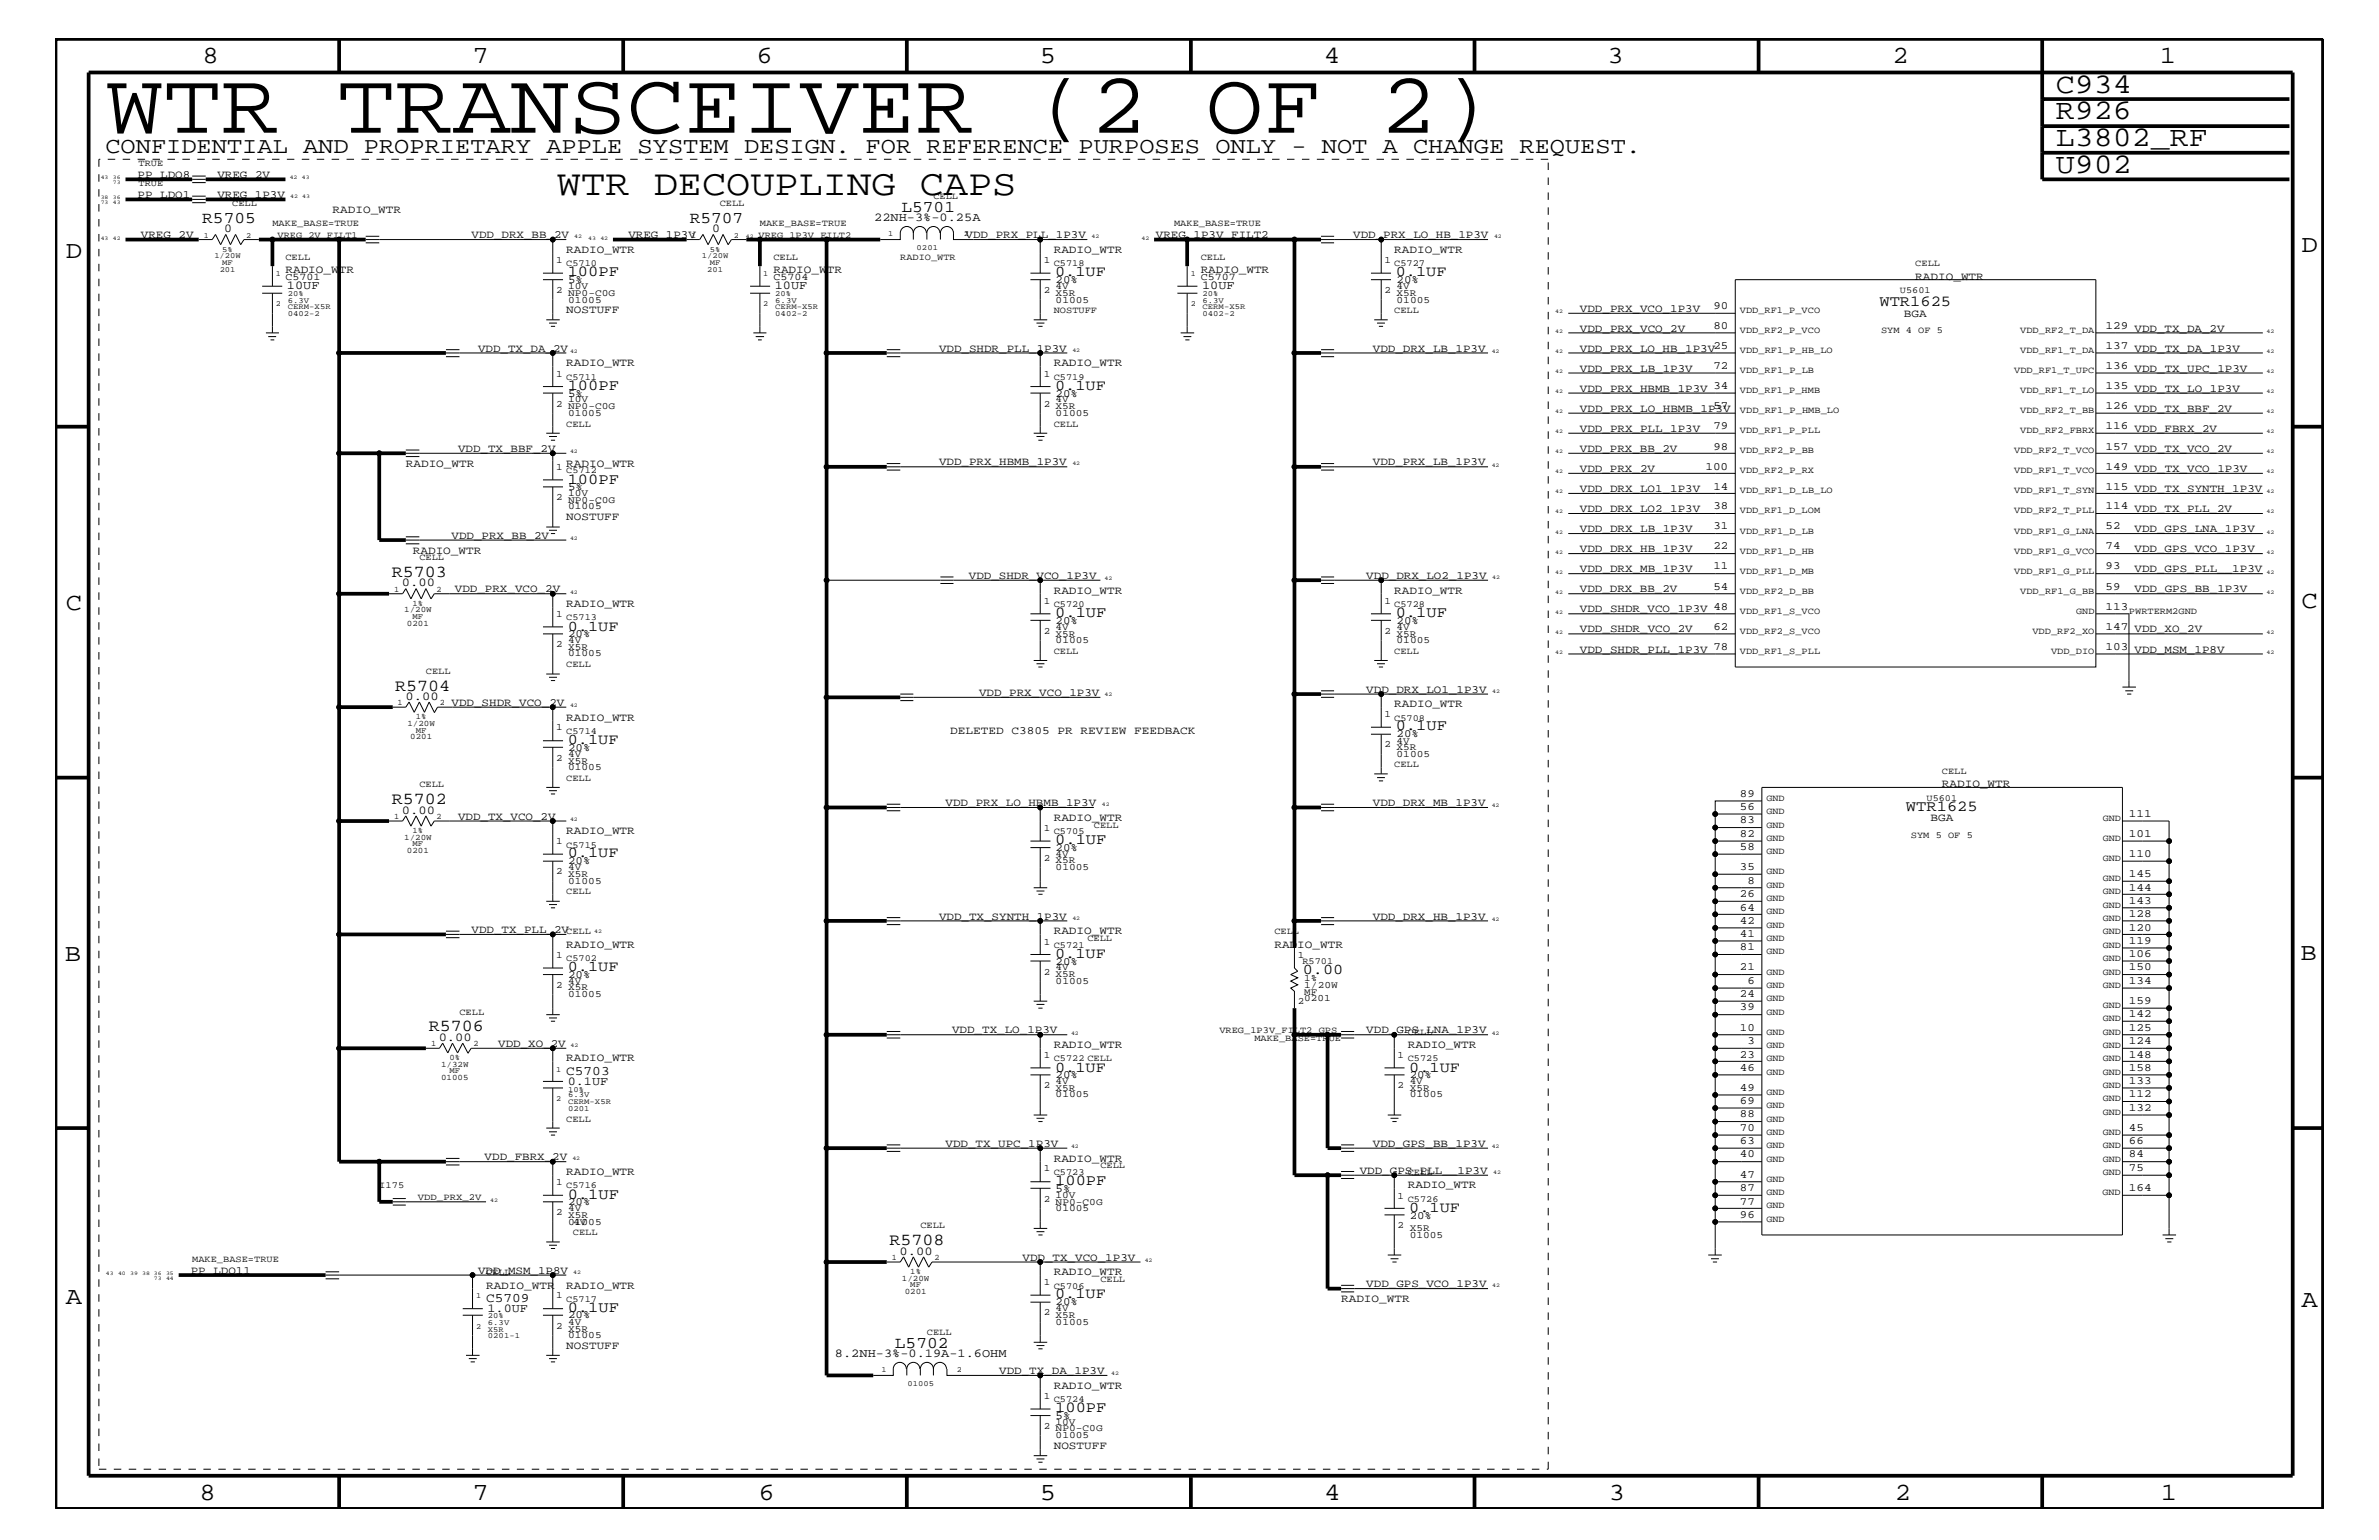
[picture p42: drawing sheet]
<svg xmlns="http://www.w3.org/2000/svg" width="432mm" height="279mm" viewBox="0 0 432 279" stroke-linecap="round" stroke-linejoin="round" font-family="sans-serif">
<defs><g id="words">
<text font-size="15.9" x="19.1" y="24.1">WTR TRANSCEIVER (2 OF 2)</text>
<text font-size="6.6" x="101.1" y="35.4">WTR DECOUPLING CAPS</text>
<g font-size="5.2">
<text x="373.1" y="16.8">C934</text>
<text x="373.1" y="21.6">R926</text>
<text x="373.1" y="26.5">L3802_RF</text>
<text x="373.1" y="31.4">U902</text>
</g>
<g font-size="4.5">
<text x="36.7" y="11.5">8</text>
<text x="85.8" y="11.5">7</text>
<text x="137.3" y="11.5">6</text>
<text x="188.7" y="11.5">5</text>
<text x="240.3" y="11.5">4</text>
<text x="291.8" y="11.5">3</text>
<text x="343.5" y="11.5">2</text>
<text x="392" y="11.5">1</text>
<text x="11.9" y="46.8">D</text>
<text x="417.7" y="45.7">D</text>
<text x="11.9" y="110.6">C</text>
<text x="417.7" y="110.3">C</text>
<text x="11.8" y="174.3">B</text>
<text x="417.6" y="174.2">B</text>
<text x="11.9" y="236.7">A</text>
<text x="417.7" y="237.1">A</text>
<text x="36.2" y="272.1">8</text>
<text x="85.8" y="272.1">7</text>
<text x="137.7" y="272.1">6</text>
<text x="188.7" y="272.1">5</text>
<text x="240.4" y="272.1">4</text>
<text x="292" y="272.1">3</text>
<text x="343.9" y="272.1">2</text>
<text x="392.2" y="272.1">1</text>
</g>
<text font-size="4.1" x="19.1" y="27.7">CONFIDENTIAL AND PROPRIETARY APPLE SYSTEM DESIGN. FOR REFERENCE PURPOSES ONLY - NOT A CHANGE REQUEST.</text>
<g font-size="3">
<text x="36.7" y="40.4">R5705</text>
<text x="125.2" y="40.4">R5707</text>
<text x="163.6" y="38.5">L5701</text>
<text x="71.1" y="104.7">R5703</text>
<text x="71.7" y="125.3">R5704</text>
<text x="71.1" y="145.9">R5702</text>
<text x="77.8" y="187.1">R5706</text>
<text x="161.5" y="225.9">R5708</text>
<text x="162.4" y="244.5">L5702</text>
</g>
<g font-size="2.8">
<text x="103" y="50.2">100PF</text>
<text x="341.1" y="55.6">WTR1625</text>
<text x="103" y="70.7">100PF</text>
<text x="103" y="87.7">100PF</text>
<text x="191.5" y="112">0.1UF</text>
<text x="253.3" y="112">0.1UF</text>
<text x="253.3" y="132.5">0.1UF</text>
<text x="345.9" y="147.1">WTR1625</text>
<text x="191.5" y="153.2">0.1UF</text>
<text x="191.5" y="215">100PF</text>
<text x="103" y="217.5">0.1UF</text>
<text x="103" y="238">0.1UF</text>
<text x="191.5" y="256.2">100PF</text>
</g>
<g font-size="2.7">
<text x="191.5" y="50.2">0.1UF</text>
<text x="253.3" y="50.2">0.1UF</text>
<text x="191.5" y="70.7">0.1UF</text>
<text x="103" y="114.4">0.1UF</text>
<text x="103" y="135">0.1UF</text>
<text x="103" y="155.6">0.1UF</text>
<text x="191.5" y="173.8">0.1UF</text>
<text x="103" y="176.2">0.1UF</text>
<text x="236.5" y="176.7">0.00</text>
<text x="191.5" y="194.4">0.1UF</text>
<text x="255.8" y="194.4">0.1UF</text>
<text x="255.8" y="219.8">0.1UF</text>
<text x="191.5" y="235.6">0.1UF</text>
</g>
<g font-size="2.4">
<text x="102.8" y="195">C5703</text>
<text x="88.2" y="236.2">C5709</text>
</g>
<g font-size="2.2">
<text x="158.7" y="40.2">22NH-3%-0.25A</text>
<text x="40.7" y="42.1">0</text>
<text x="129.2" y="42.1">0</text>
<text x="52.1" y="52.5">10UF</text>
<text x="140.6" y="52.5">10UF</text>
<text x="218.2" y="52.5">10UF</text>
<text x="72.9" y="106.4">0.00</text>
<text x="73.6" y="127">0.00</text>
<text x="72.9" y="147.6">0.00</text>
<text x="79.6" y="188.8">0.00</text>
<text x="103" y="196.8">0.1UF</text>
<text x="163.3" y="227.6">0.00</text>
<text x="88.5" y="238">1.0UF</text>
<text x="151.6" y="246.2">8.2NH-3%-0.19A-1.6OHM</text>
</g>
<g font-size="2">
<text x="25" y="32.3">PP_LDO8</text>
<text x="25" y="35.9">PP_LDO1</text>
<text x="39.5" y="32.3">VREG_2V</text>
<text x="39.5" y="35.9">VREG_1P3V</text>
<text x="60.4" y="38.6">RADIO_WTR</text>
<text x="25.6" y="43.2">VREG_2V</text>
<text x="85.6" y="43.2">VDD_DRX_BB_2V</text>
<text x="102.8" y="45.9">RADIO_WTR</text>
<text x="114" y="43.2">VREG_1P3V</text>
<text x="175.3" y="43.2">VDD_PRX_PLL_1P3V</text>
<text x="191.3" y="45.9">RADIO_WTR</text>
<text x="209.8" y="43.2">VREG_1P3V_FILT2</text>
<text x="245.6" y="43.2">VDD_PRX_LO_HB_1P3V</text>
<text x="253.1" y="45.9">RADIO_WTR</text>
<text x="51.8" y="49.6">RADIO_WTR</text>
<text x="103.1" y="51.3">5%</text>
<text x="140.4" y="49.6">RADIO_WTR</text>
<text x="191.6" y="51.3">20%</text>
<text x="217.9" y="49.6">RADIO_WTR</text>
<text x="253.5" y="51.3">20%</text>
<text x="347.6" y="50.7">RADIO_WTR</text>
<text x="102.8" y="56.8">NOSTUFF</text>
<text x="286.8" y="56.6">VDD_PRX_VCO_1P3V</text>
<text x="311" y="56.1">90</text>
<text x="311" y="59.7">80</text>
<text x="345.6" y="57.4">BGA</text>
<text x="382.2" y="59.7">129 VDD_TX_DA_2V</text>
<text x="86.8" y="63.9">VDD_TX_DA_2V</text>
<text x="170.4" y="63.9">VDD_SHDR_PLL_1P3V</text>
<text x="249.2" y="63.9">VDD_DRX_LB_1P3V</text>
<text x="286.8" y="63.9">VDD_PRX_LO_HB_1P3V</text>
<text x="286.8" y="60.2">VDD_PRX_VCO_2V</text>
<text x="311" y="63.4">25</text>
<text x="382.2" y="63.4">137</text>
<text x="387.4" y="63.9">VDD_TX_DA_1P3V</text>
<text x="102.8" y="66.5">RADIO_WTR</text>
<text x="103.1" y="72">5%</text>
<text x="191.3" y="66.5">RADIO_WTR</text>
<text x="191.6" y="72">20%</text>
<text x="286.8" y="71.1">VDD_PRX_HBMB_1P3V 34</text>
<text x="286.8" y="67.5">VDD_PRX_LB_1P3V</text>
<text x="311" y="67">72</text>
<text x="382.2" y="70.6">135 VDD_TX_LO_1P3V</text>
<text x="382.2" y="67">136</text>
<text x="387.4" y="67.5">VDD_TX_UPC_1P3V</text>
<text x="286.8" y="74.7">VDD_PRX_LO_HBMB_1P3V</text>
<text x="311" y="74.3">57</text>
<text x="311" y="77.9">79</text>
<text x="382.2" y="77.9">116 VDD_FBRX_2V</text>
<text x="382.2" y="74.3">126 VDD_TX_BBF_2V</text>
<text x="83.1" y="82">VDD_TX_BBF_2V</text>
<text x="286.8" y="78.3">VDD_PRX_PLL_1P3V</text>
<text x="286.8" y="82">VDD_PRX_BB_2V</text>
<text x="311" y="81.6">98</text>
<text x="382.2" y="81.6">157 VDD_TX_VCO_2V</text>
<text x="73.7" y="84.7">RADIO_WTR</text>
<text x="102.8" y="84.7">RADIO_WTR</text>
<text x="103.1" y="88.9">5%</text>
<text x="170.4" y="84.4">VDD_PRX_HBMB_1P3V</text>
<text x="249.2" y="84.4">VDD_PRX_LB_1P3V</text>
<text x="286.8" y="89.3">VDD_DRX_LO1_1P3V</text>
<text x="286.8" y="85.6">VDD_PRX_2V</text>
<text x="309.5" y="85.2">100</text>
<text x="311" y="88.8">14</text>
<text x="382.2" y="88.8">115 VDD_TX_SYNTH_1P3V</text>
<text x="382.2" y="85.2">149 VDD_TX_VCO_1P3V</text>
<text x="102.8" y="94.3">NOSTUFF</text>
<text x="286.8" y="92.9">VDD_DRX_LO2_1P3V</text>
<text x="311" y="92.4">38</text>
<text x="382.2" y="92.4">114 VDD_TX_PLL_2V</text>
<text x="74.9" y="100.4">RADIO_WTR</text>
<text x="82" y="97.7">VDD_PRX_BB_2V</text>
<text x="286.8" y="96.5">VDD_DRX_LB_1P3V</text>
<text x="286.8" y="100.2">VDD_DRX_HB_1P3V</text>
<text x="311" y="99.7">22</text>
<text x="311" y="96">31</text>
<text x="382.2" y="96">52</text>
<text x="382.2" y="99.7">74</text>
<text x="387.4" y="96.5">VDD_GPS_LNA_1P3V</text>
<text x="387.4" y="100.2">VDD_GPS_VCO_1P3V</text>
<text x="82.5" y="107.5">VDD_PRX_VCO_2V</text>
<text x="175.9" y="105">VDD_SHDR_VCO_1P3V</text>
<text x="191.3" y="107.7">RADIO_WTR</text>
<text x="248" y="105">VDD_DRX_LO2_1P3V</text>
<text x="253.1" y="107.7">RADIO_WTR</text>
<text x="286.8" y="107.5">VDD_DRX_BB_2V</text>
<text x="286.8" y="103.8">VDD_DRX_MB_1P3V</text>
<text x="311" y="103.3">11</text>
<text x="311" y="107">54</text>
<text x="382.2" y="107">59</text>
<text x="382.2" y="103.3">93</text>
<text x="387.4" y="103.8">VDD_GPS_PLL__1P3V</text>
<text x="387.4" y="107.5">VDD_GPS_BB_1P3V</text>
<text x="102.8" y="110.2">RADIO_WTR</text>
<text x="191.6" y="113.1">20%</text>
<text x="253.5" y="113.1">20%</text>
<text x="286.8" y="111.1">VDD_SHDR_VCO_1P3V</text>
<text x="311" y="110.6">48</text>
<text x="382.2" y="110.6">113</text>
<text x="103.1" y="115.6">20%</text>
<text x="286.8" y="118.4">VDD_SHDR_PLL_1P3V</text>
<text x="286.8" y="114.8">VDD_SHDR_VCO_2V</text>
<text x="311" y="117.9">78</text>
<text x="311" y="114.2">62</text>
<text x="382.2" y="117.9">103</text>
<text x="382.2" y="114.2">147</text>
<text x="387.4" y="118.4">VDD_MSM_1P8V</text>
<text x="387.4" y="114.8">VDD_XO_2V</text>
<text x="248" y="125.7">VDD_DRX_LO1_1P3V</text>
<text x="82" y="128">VDD_SHDR_VCO_2V</text>
<text x="102.8" y="130.8">RADIO_WTR</text>
<text x="177.7" y="126.3">VDD_PRX_VCO_1P3V</text>
<text x="253.1" y="128.3">RADIO_WTR</text>
<text x="103.1" y="136.2">20%</text>
<text x="172.5" y="133.2">DELETED C3805 PR REVIEW FEEDBACK</text>
<text x="253.5" y="133.8">20%</text>
<text x="352.5" y="142.9">RADIO_WTR</text>
<text x="83.1" y="148.7">VDD_TX_VCO_2V</text>
<text x="171.6" y="146.2">VDD_PRX_LO_HBMB_1P3V</text>
<text x="191.3" y="149">RADIO_WTR</text>
<text x="249.2" y="146.2">VDD_DRX_MB_1P3V</text>
<text x="315.8" y="149.4">83</text>
<text x="315.8" y="144.6">89</text>
<text x="315.8" y="147">56</text>
<text x="350.4" y="149">BGA</text>
<text x="386.4" y="148.2">111</text>
<text x="102.8" y="151.3">RADIO_WTR</text>
<text x="191.6" y="154.4">20%</text>
<text x="315.8" y="151.8">82</text>
<text x="315.8" y="154.3">58</text>
<text x="386.4" y="151.8">101</text>
<text x="386.4" y="155.5">110</text>
<text x="103.1" y="156.8">20%</text>
<text x="315.8" y="157.9">35</text>
<text x="317.2" y="160.3">8</text>
<text x="386.4" y="159.1">145</text>
<text x="386.4" y="161.6">144</text>
<text x="170.4" y="166.9">VDD_TX_SYNTH_1P3V</text>
<text x="249.2" y="166.9">VDD_DRX_HB_1P3V</text>
<text x="315.8" y="162.8">26</text>
<text x="315.8" y="165.2">64</text>
<text x="315.8" y="167.6">42</text>
<text x="386.4" y="163.9">143</text>
<text x="386.4" y="166.4">128</text>
<text x="85.6" y="169.3">VDD_TX_PLL_2V</text>
<text x="102.8" y="172">RADIO_WTR</text>
<text x="191.3" y="169.5">RADIO_WTR</text>
<text x="231.3" y="172">RADIO_WTR</text>
<text x="315.8" y="170">41</text>
<text x="315.8" y="172.4">81</text>
<text x="386.4" y="168.9">120</text>
<text x="386.4" y="171.2">119</text>
<text x="386.4" y="173.7">106</text>
<text x="103.1" y="177.4">20%</text>
<text x="191.6" y="175">20%</text>
<text x="315.8" y="176.1">21</text>
<text x="317.2" y="178.5">6</text>
<text x="386.4" y="176.1">150</text>
<text x="386.4" y="178.5">134</text>
<text x="315.8" y="181">24</text>
<text x="315.8" y="183.3">39</text>
<text x="386.4" y="182.1">159</text>
<text x="386.4" y="184.6">142</text>
<text x="90.4" y="189.9">VDD_XO_2V</text>
<text x="172.8" y="187.5">VDD_TX_LO_1P3V</text>
<text x="191.3" y="190.2">RADIO_WTR</text>
<text x="248" y="187.5">VDD_GPS_LNA_1P3V</text>
<text x="255.5" y="190.2">RADIO_WTR</text>
<text x="315.8" y="187">10</text>
<text x="315.8" y="191.9">23</text>
<text x="317.2" y="189.4">3</text>
<text x="386.4" y="187">125</text>
<text x="386.4" y="189.4">124</text>
<text x="386.4" y="191.9">148</text>
<text x="102.8" y="192.6">RADIO_WTR</text>
<text x="191.6" y="195.6">20%</text>
<text x="255.9" y="195.6">20%</text>
<text x="315.8" y="194.3">46</text>
<text x="315.8" y="197.9">49</text>
<text x="386.4" y="194.3">158</text>
<text x="386.4" y="196.7">133</text>
<text x="315.8" y="200.3">69</text>
<text x="315.8" y="202.7">88</text>
<text x="386.4" y="199.1">112</text>
<text x="386.4" y="201.5">132</text>
<text x="171.6" y="208.1">VDD_TX_UPC_1P3V</text>
<text x="249.2" y="208.1">VDD_GPS_BB_1P3V</text>
<text x="315.8" y="205.2">70</text>
<text x="315.8" y="207.6">63</text>
<text x="386.4" y="205.2">45</text>
<text x="386.4" y="207.6">66</text>
<text x="88" y="210.5">VDD_FBRX_2V</text>
<text x="102.8" y="213.2">RADIO_WTR</text>
<text x="191.3" y="210.8">RADIO_WTR</text>
<text x="246.8" y="213">VDD_GPS_PLL__1P3V</text>
<text x="255.5" y="215.6">RADIO_WTR</text>
<text x="315.8" y="210">40</text>
<text x="315.8" y="213.6">47</text>
<text x="386.4" y="210">84</text>
<text x="386.4" y="212.5">75</text>
<text x="103.1" y="218.6">20%</text>
<text x="191.6" y="216.2">5%</text>
<text x="255.9" y="221.1">20%</text>
<text x="315.8" y="216.1">87</text>
<text x="315.8" y="218.6">77</text>
<text x="315.8" y="220.9">96</text>
<text x="386.4" y="216.1">164</text>
<text x="34.6" y="231.1">PP_LDO11</text>
<text x="86.8" y="231.1">VDD_MSM_1P8V</text>
<text x="88.2" y="233.8">RADIO_WTR</text>
<text x="102.8" y="233.8">RADIO_WTR</text>
<text x="185.6" y="228.7">VDD_TX_VCO_1P3V</text>
<text x="191.3" y="231.3">RADIO_WTR</text>
<text x="248" y="233.5">VDD_GPS_VCO_1P3V</text>
<text x="103.1" y="239.2">20%</text>
<text x="191.6" y="236.8">20%</text>
<text x="243.4" y="236.2">RADIO_WTR</text>
<text x="102.8" y="244.7">NOSTUFF</text>
<text x="181.4" y="249.3">VDD_TX_DA_1P3V</text>
<text x="191.3" y="252">RADIO_WTR</text>
<text x="191.6" y="257.4">5%</text>
<text x="191.3" y="262.9">NOSTUFF</text>
</g>
<g font-size="1.9">
<text x="51.8" y="50.7">C5701</text>
<text x="140.4" y="50.7">C5704</text>
<text x="217.9" y="50.7">C5707</text>
</g>
<g font-size="1.8">
<text x="100.9" y="47.7">1</text>
<text x="189.5" y="47.7">1</text>
<text x="251.3" y="47.7">1</text>
<text x="100.9" y="53.2">2 NP0-C0G</text>
<text x="103.1" y="52.4">10V</text>
<text x="189.5" y="53.2">2 X5R</text>
<text x="191.6" y="52.4">4V</text>
<text x="251.3" y="53.2">2 X5R</text>
<text x="253.5" y="52.4">4V</text>
<text x="103.1" y="54.9">01005</text>
<text x="191.6" y="54.9">01005</text>
<text x="253.5" y="54.9">01005</text>
<text x="100.9" y="68.4">1</text>
<text x="189.5" y="68.4">1</text>
<text x="100.9" y="73.8">2</text>
<text x="103.1" y="74.3">NP0-C0G</text>
<text x="103.1" y="75.5">01005</text>
<text x="103.1" y="73">10V</text>
<text x="189.5" y="73.8">2</text>
<text x="191.6" y="75.5">01005</text>
<text x="191.6" y="74.3">X5R</text>
<text x="191.6" y="73">4V</text>
<text x="100.9" y="85.3">1</text>
<text x="100.9" y="90.7">2</text>
<text x="103.1" y="91.2">NP0-C0G</text>
<text x="103.1" y="92.4">01005</text>
<text x="103.1" y="90">10V</text>
<text x="100.9" y="112">1</text>
<text x="189.5" y="109.5">1</text>
<text x="251.3" y="109.5">1</text>
<text x="100.9" y="117.4">2</text>
<text x="103.1" y="116.7">4V</text>
<text x="103.1" y="119.1">01005</text>
<text x="103.1" y="117.9">X5R</text>
<text x="189.5" y="115">2</text>
<text x="191.6" y="116.7">01005</text>
<text x="191.6" y="115.5">X5R</text>
<text x="191.6" y="114.2">4V</text>
<text x="251.3" y="115">2</text>
<text x="253.5" y="116.7">01005</text>
<text x="253.5" y="115.5">X5R</text>
<text x="253.5" y="114.2">4V</text>
<text x="251.3" y="130.2">1</text>
<text x="100.9" y="132.5">1</text>
<text x="103.1" y="137.3">4V</text>
<text x="251.3" y="135.6">2</text>
<text x="253.5" y="137.3">01005</text>
<text x="253.5" y="136.1">X5R</text>
<text x="253.5" y="134.9">4V</text>
<text x="100.9" y="138">2</text>
<text x="103.1" y="139.7">01005</text>
<text x="103.1" y="138.5">X5R</text>
<text x="100.9" y="153.2">1</text>
<text x="189.5" y="150.7">1</text>
<text x="191.6" y="155.5">4V</text>
<text x="100.9" y="158.6">2</text>
<text x="103.1" y="157.9">4V</text>
<text x="103.1" y="160.3">01005</text>
<text x="103.1" y="159.1">X5R</text>
<text x="189.5" y="156.2">2 X5R</text>
<text x="191.6" y="157.9">01005</text>
<text x="100.9" y="173.8">1</text>
<text x="189.5" y="171.4">1</text>
<text x="235.5" y="173.8">1</text>
<text x="100.9" y="179.3">2 X5R</text>
<text x="103.1" y="178.5">4V</text>
<text x="189.5" y="176.8">2</text>
<text x="191.6" y="178.5">01005</text>
<text x="191.6" y="177.3">X5R</text>
<text x="191.6" y="176.1">4V</text>
<text x="236.7" y="178">1%</text>
<text x="236.7" y="179.3">1/20W</text>
<text x="103.1" y="181">01005</text>
<text x="235.5" y="182.2">2</text>
<text x="236.7" y="180.5">MF</text>
<text x="236.7" y="181.6">0201</text>
<text x="189.5" y="192">1</text>
<text x="253.7" y="192">1</text>
<text x="189.5" y="197.4">2</text>
<text x="191.6" y="197.9">X5R</text>
<text x="191.6" y="196.7">4V</text>
<text x="253.7" y="197.4">2</text>
<text x="255.9" y="196.7">4V</text>
<text x="255.9" y="197.9">X5R</text>
<text x="191.6" y="199.1">01005</text>
<text x="255.9" y="199.1">01005</text>
<text x="100.9" y="215">1</text>
<text x="189.5" y="212.5">1</text>
<text x="100.9" y="220.4">2</text>
<text x="103.1" y="219.7">4V</text>
<text x="103.1" y="220.9">X5R</text>
<text x="189.5" y="218">2</text>
<text x="191.6" y="218.6">NP0-C0G</text>
<text x="191.6" y="219.7">01005</text>
<text x="191.6" y="217.3">10V</text>
<text x="253.7" y="217.5">1</text>
<text x="103.1" y="222.2">01005</text>
<text x="104.1" y="222.2">4V</text>
<text x="253.7" y="222.9">2</text>
<text x="255.9" y="223.4">X5R</text>
<text x="255.9" y="224.6">01005</text>
<text x="189.5" y="233.2">1</text>
<text x="100.9" y="235.6">1</text>
<text x="189.5" y="238.6">2</text>
<text x="191.6" y="239.1">X5R</text>
<text x="191.6" y="237.9">4V</text>
<text x="100.9" y="241.1">2</text>
<text x="103.1" y="240.3">4V</text>
<text x="103.1" y="242.8">01005</text>
<text x="103.1" y="241.6">X5R</text>
<text x="191.6" y="240.3">01005</text>
<text x="189.5" y="253.8">1</text>
<text x="189.5" y="259.3">2 NP0-C0G</text>
<text x="191.6" y="261">01005</text>
<text x="191.6" y="258.5">10V</text>
</g>
<g font-size="1.7">
<text x="25.1" y="30.2">TRUE</text>
<text x="25.1" y="33.7">TRUE</text>
<text x="42.2" y="37.4">CELL</text>
<text x="49.4" y="41">MAKE_BASE=TRUE</text>
<text x="130.6" y="37.4">CELL</text>
<text x="137.9" y="41">MAKE_BASE=TRUE</text>
<text x="169.4" y="36.2">CELL</text>
<text x="213.1" y="41">MAKE_BASE=TRUE</text>
<text x="50.4" y="43.2">VREG_2V_FILT1</text>
<text x="51.8" y="47.1">CELL</text>
<text x="137.7" y="43.2">VREG_1P3V_FILT2</text>
<text x="140.4" y="47.1">CELL</text>
<text x="163.4" y="47.1">RADIO_WTR</text>
<text x="217.9" y="47.1">CELL</text>
<text x="102.8" y="48.3">C5710</text>
<text x="191.3" y="48.3">C5718</text>
<text x="253.1" y="48.3">C5727</text>
<text x="344.8" y="53.2">U5601</text>
<text x="347.6" y="48.3">CELL</text>
<text x="191.3" y="56.8">NOSTUFF</text>
<text x="253.1" y="56.8">CELL</text>
<text x="315.8" y="56.8">VDD_RF1_P_VCO</text>
<text x="315.8" y="64">VDD_RF1_P_HB_LO</text>
<text x="315.8" y="60.4">VDD_RF2_P_VCO</text>
<text x="341.4" y="60.4">SYM 4 OF 5</text>
<text x="366.7" y="64">VDD_RF1_T_DA</text>
<text x="366.7" y="60.4">VDD_RF2_T_DA</text>
<text x="102.8" y="68.9">C5711</text>
<text x="191.3" y="68.9">C5719</text>
<text x="315.8" y="67.7">VDD_RF1_P_LB</text>
<text x="315.8" y="71.3">VDD_RF1_P_HMB</text>
<text x="365.6" y="67.7">VDD_RF1_T_UPC</text>
<text x="366.7" y="71.3">VDD_RF1_T_LO</text>
<text x="102.8" y="77.4">CELL</text>
<text x="191.3" y="77.4">CELL</text>
<text x="315.8" y="75">VDD_RF1_P_HMB_LO</text>
<text x="366.7" y="75">VDD_RF2_T_BB</text>
<text x="315.8" y="82.2">VDD_RF2_P_BB</text>
<text x="315.8" y="78.6">VDD_RF1_P_PLL</text>
<text x="365.6" y="82.2">VDD_RF2_T_VCO</text>
<text x="366.7" y="78.6">VDD_RF2_FBRX</text>
<text x="102.8" y="85.9">C5712</text>
<text x="315.8" y="85.9">VDD_RF2_P_RX</text>
<text x="315.8" y="89.5">VDD_RF1_D_LB_LO</text>
<text x="365.6" y="89.5">VDD_RF1_T_SYN</text>
<text x="365.6" y="85.9">VDD_RF1_T_VCO</text>
<text x="315.8" y="93.2">VDD_RF1_D_LOM</text>
<text x="365.6" y="93.2">VDD_RF2_T_PLL</text>
<text x="76.1" y="101.6">CELL</text>
<text x="315.8" y="100.4">VDD_RF1_D_HB</text>
<text x="315.8" y="96.8">VDD_RF1_D_LB</text>
<text x="365.6" y="96.8">VDD_RF1_G_LNA</text>
<text x="365.6" y="100.4">VDD_RF1_G_VCO</text>
<text x="315.8" y="107.7">VDD_RF2_D_BB</text>
<text x="315.8" y="104.1">VDD_RF1_D_MB</text>
<text x="365.6" y="104.1">VDD_RF1_G_PLL</text>
<text x="366.7" y="107.7">VDD_RF1_G_BB</text>
<text x="102.8" y="112.6">C5713</text>
<text x="191.3" y="110.2">C5720</text>
<text x="253.1" y="110.2">C5728</text>
<text x="315.8" y="111.4">VDD_RF1_S_VCO</text>
<text x="376.9" y="111.4">GND</text>
<text x="386.4" y="111.4">PWRTERM2GND</text>
<text x="191.3" y="118.6">CELL</text>
<text x="253.1" y="118.6">CELL</text>
<text x="315.8" y="118.6">VDD_RF1_S_PLL</text>
<text x="315.8" y="115">VDD_RF2_S_VCO</text>
<text x="368.9" y="115">VDD_RF2_XO</text>
<text x="372.3" y="118.6">VDD_DIO</text>
<text x="77.3" y="122.3">CELL</text>
<text x="102.8" y="121">CELL</text>
<text x="253.1" y="130.8">C5708</text>
<text x="102.8" y="133.2">C5714</text>
<text x="76.1" y="142.9">CELL</text>
<text x="102.8" y="141.7">CELL</text>
<text x="253.1" y="139.2">CELL</text>
<text x="352.5" y="140.4">CELL</text>
<text x="320.6" y="145.3">GND</text>
<text x="320.6" y="147.7">GND</text>
<text x="349.7" y="145.3">U5601</text>
<text x="381.7" y="149">GND</text>
<text x="102.8" y="153.8">C5715</text>
<text x="191.3" y="151.3">C5705</text>
<text x="198.5" y="150.1">CELL</text>
<text x="320.6" y="150.1">GND</text>
<text x="320.6" y="152.6">GND</text>
<text x="320.6" y="155">GND</text>
<text x="346.8" y="152">SYM 5 OF 5</text>
<text x="381.7" y="152.6">GND</text>
<text x="320.6" y="158.6">GND</text>
<text x="320.6" y="161.1">GND</text>
<text x="381.7" y="156.2">GND</text>
<text x="381.7" y="159.9">GND</text>
<text x="102.8" y="162.2">CELL</text>
<text x="320.6" y="163.5">GND</text>
<text x="320.6" y="165.9">GND</text>
<text x="381.7" y="162.2">GND</text>
<text x="381.7" y="164.7">GND</text>
<text x="381.7" y="167.1">GND</text>
<text x="102.8" y="169.5">CELL</text>
<text x="191.3" y="172">C5721</text>
<text x="197.4" y="170.7">CELL</text>
<text x="231.3" y="169.5">CELL</text>
<text x="320.6" y="168.3">GND</text>
<text x="320.6" y="170.7">GND</text>
<text x="320.6" y="173.2">GND</text>
<text x="381.7" y="169.5">GND</text>
<text x="381.7" y="172">GND</text>
<text x="102.8" y="174.4">C5702</text>
<text x="236.4" y="174.9">R5701</text>
<text x="320.6" y="176.8">GND</text>
<text x="320.6" y="179.3">GND</text>
<text x="381.7" y="174.4">GND</text>
<text x="381.7" y="176.8">GND</text>
<text x="381.7" y="179.3">GND</text>
<text x="83.4" y="184.1">CELL</text>
<text x="320.6" y="181.6">GND</text>
<text x="320.6" y="184.1">GND</text>
<text x="381.7" y="182.9">GND</text>
<text x="381.7" y="185.3">GND</text>
<text x="221.3" y="187.5">VREG_1P3V_FILT2_GPS</text>
<text x="227.7" y="188.9">MAKE_BASE=TRUE</text>
<text x="255.5" y="187.7">CELL</text>
<text x="320.6" y="187.7">GND</text>
<text x="320.6" y="190.2">GND</text>
<text x="381.7" y="187.7">GND</text>
<text x="381.7" y="190.2">GND</text>
<text x="191.3" y="192.6">C5722 CELL</text>
<text x="255.5" y="192.6">C5725</text>
<text x="320.6" y="192.6">GND</text>
<text x="320.6" y="195">GND</text>
<text x="381.7" y="192.6">GND</text>
<text x="381.7" y="195">GND</text>
<text x="381.7" y="197.4">GND</text>
<text x="102.8" y="203.5">CELL</text>
<text x="320.6" y="198.7">GND</text>
<text x="320.6" y="201">GND</text>
<text x="320.6" y="203.5">GND</text>
<text x="381.7" y="199.8">GND</text>
<text x="381.7" y="202.3">GND</text>
<text x="320.6" y="205.9">GND</text>
<text x="320.6" y="208.3">GND</text>
<text x="381.7" y="205.9">GND</text>
<text x="381.7" y="208.3">GND</text>
<text x="68.8" y="215.6">I175</text>
<text x="102.8" y="215.6">C5716</text>
<text x="191.3" y="213.2">C5723</text>
<text x="199.7" y="211.9">CELL</text>
<text x="255.5" y="213.2">CELL</text>
<text x="320.6" y="210.8">GND</text>
<text x="320.6" y="214.4">GND</text>
<text x="381.7" y="210.8">GND</text>
<text x="381.7" y="213.2">GND</text>
<text x="75.9" y="217.8">VDD_PRX_2V</text>
<text x="255.5" y="218">C5726</text>
<text x="320.6" y="216.9">GND</text>
<text x="320.6" y="219.2">GND</text>
<text x="320.6" y="221.7">GND</text>
<text x="381.6" y="216.9">GND</text>
<text x="104" y="224.1">CELL</text>
<text x="167" y="222.9">CELL</text>
<text x="34.9" y="229">MAKE_BASE=TRUE</text>
<text x="88.2" y="231.3">CELL</text>
<text x="191.3" y="233.8">C5706</text>
<text x="199.7" y="232.6">CELL</text>
<text x="102.8" y="236.2">C5717</text>
<text x="168.2" y="242.3">CELL</text>
<text x="191.3" y="254.4">C5724</text>
</g>
<g font-size="1.5">
<text x="71.5" y="107.4">1</text>
<text x="79.2" y="107.4">2</text>
<text x="73.4" y="111.1">1/20W</text>
<text x="73.9" y="113.6">0201</text>
<text x="74.9" y="109.9">1%</text>
<text x="74.9" y="112.3">MF</text>
<text x="72.1" y="128">1</text>
<text x="74" y="131.7">1/20W</text>
<text x="75.5" y="130.5">1%</text>
<text x="79.8" y="128">2</text>
<text x="74.5" y="134.1">0201</text>
<text x="75.5" y="133">MF</text>
<text x="71.5" y="148.5">1</text>
<text x="79.2" y="148.5">2</text>
<text x="73.4" y="152.3">1/20W</text>
<text x="73.9" y="154.7">0201</text>
<text x="74.9" y="151.1">1%</text>
<text x="74.9" y="153.5">MF</text>
<text x="78.2" y="189.8">1</text>
<text x="85.9" y="189.8">2</text>
<text x="80.1" y="195.9">01005</text>
<text x="80.1" y="193.6">1/32W</text>
<text x="81.6" y="192.3">0%</text>
<text x="81.6" y="194.8">MF</text>
<text x="161.9" y="228.5">1</text>
<text x="163.7" y="232.4">1/20W</text>
<text x="165.2" y="233.5">MF</text>
<text x="165.2" y="231.1">1%</text>
<text x="169.6" y="228.5">2</text>
<text x="164.2" y="234.7">0201</text>
</g>
<g font-size="1.4">
<text x="37" y="43.1">1</text>
<text x="38.9" y="46.8">1/20W</text>
<text x="40.3" y="45.7">5%</text>
<text x="44.7" y="43.1">2</text>
<text x="125.5" y="43.1">1</text>
<text x="127.4" y="46.8">1/20W</text>
<text x="128.8" y="45.7">5%</text>
<text x="133.2" y="43.1">2</text>
<text x="161.2" y="42.9">1</text>
<text x="166.4" y="45.4">0201</text>
<text x="174.9" y="42.9">2</text>
<text x="39.9" y="49.3">201</text>
<text x="40.3" y="48">MF</text>
<text x="50" y="50.2">1</text>
<text x="52.2" y="53.8">20%</text>
<text x="128.4" y="49.3">201</text>
<text x="128.8" y="48">MF</text>
<text x="138.5" y="50.2">1</text>
<text x="140.7" y="53.8">20%</text>
<text x="216.2" y="50.2">1</text>
<text x="218.3" y="53.8">20%</text>
<text x="50" y="55.6">2</text>
<text x="52.2" y="56.1">CERM-X5R</text>
<text x="52.2" y="54.9">6.3V</text>
<text x="52.2" y="57.3">0402-2</text>
<text x="138.5" y="55.6">2</text>
<text x="140.7" y="56.1">CERM-X5R</text>
<text x="140.7" y="54.9">6.3V</text>
<text x="140.7" y="57.3">0402-2</text>
<text x="216.2" y="55.6">2</text>
<text x="218.3" y="56.1">CERM-X5R</text>
<text x="218.3" y="54.9">6.3V</text>
<text x="218.3" y="57.3">0402-2</text>
<text x="100.9" y="194.4">1</text>
<text x="100.9" y="199.8">2</text>
<text x="103.1" y="198.1">10%</text>
<text x="103.1" y="200.3">CERM-X5R</text>
<text x="103.1" y="199.1">6.3V</text>
<text x="103.1" y="201.5">0201</text>
<text x="86.4" y="235.6">1</text>
<text x="88.6" y="239.2">20%</text>
<text x="86.4" y="241.1">2</text>
<text x="88.6" y="241.6">X5R</text>
<text x="88.6" y="240.3">6.3V</text>
<text x="88.6" y="242.8">0201-1</text>
<text x="160" y="248.9">1</text>
<text x="164.7" y="251.5">01005</text>
<text x="173.7" y="248.9">2</text>
</g>
<g font-size="1">
<text x="18.3" y="32.5">43</text>
<text x="20.5" y="32.5">36</text>
<text x="20.5" y="33.4">73</text>
<text x="52.6" y="32.5">42</text>
<text x="52.7" y="35.9">42</text>
<text x="54.8" y="32.5">43</text>
<text x="54.9" y="35.9">43</text>
<text x="18.3" y="36.2">38</text>
<text x="18.3" y="37">73</text>
<text x="20.5" y="36.2">36</text>
<text x="20.5" y="37">43</text>
<text x="18.3" y="43.5">43</text>
<text x="20.5" y="43.5">42</text>
<text x="104.2" y="43.2">42</text>
<text x="106.8" y="43.5">43</text>
<text x="109" y="43.5">42</text>
<text x="135.4" y="43.2">42</text>
<text x="198.1" y="43.2">42</text>
<text x="207.2" y="43.5">42</text>
<text x="271.2" y="43.2">42</text>
<text x="282.3" y="56.8">42</text>
<text x="103.5" y="64">42</text>
<text x="194.6" y="63.9">42</text>
<text x="270.8" y="64">42</text>
<text x="282.3" y="64">42</text>
<text x="282.3" y="60.4">42</text>
<text x="411.4" y="64">42</text>
<text x="411.4" y="60.4">42</text>
<text x="282.3" y="71.3">42</text>
<text x="282.3" y="67.7">42</text>
<text x="411.4" y="71.3">42</text>
<text x="411.4" y="67.7">42</text>
<text x="282.3" y="75">42</text>
<text x="411.4" y="75">42</text>
<text x="103.5" y="82.2">42</text>
<text x="282.3" y="82.2">42</text>
<text x="282.3" y="78.6">42</text>
<text x="411.4" y="78.6">42</text>
<text x="411.4" y="82.2">42</text>
<text x="194.6" y="84.4">42</text>
<text x="270.8" y="84.7">42</text>
<text x="282.3" y="85.9">42</text>
<text x="282.3" y="89.5">42</text>
<text x="411.4" y="89.5">42</text>
<text x="411.4" y="85.9">42</text>
<text x="282.3" y="93.2">42</text>
<text x="411.4" y="93.2">42</text>
<text x="103.5" y="98">42</text>
<text x="282.3" y="96.8">42</text>
<text x="282.3" y="100.4">42</text>
<text x="411.4" y="96.8">42</text>
<text x="411.4" y="100.4">42</text>
<text x="103.5" y="107.7">42</text>
<text x="200.5" y="105.3">42</text>
<text x="270.8" y="105">42</text>
<text x="282.3" y="107.7">42</text>
<text x="282.3" y="104.1">42</text>
<text x="411.4" y="107.7">42</text>
<text x="411.4" y="104.1">42</text>
<text x="282.3" y="111.4">42</text>
<text x="282.3" y="118.6">42</text>
<text x="282.3" y="115">42</text>
<text x="411.4" y="118.6">42</text>
<text x="411.4" y="115">42</text>
<text x="270.8" y="125.7">42</text>
<text x="103.5" y="128.3">42</text>
<text x="200.5" y="126.3">42</text>
<text x="103.5" y="149">42</text>
<text x="200" y="146.2">42</text>
<text x="270.8" y="146.5">42</text>
<text x="194.6" y="166.9">42</text>
<text x="270.8" y="167.1">42</text>
<text x="107.9" y="169.3">42</text>
<text x="103.5" y="189.9">42</text>
<text x="194.4" y="187.7">42</text>
<text x="270.8" y="187.7">42</text>
<text x="194.4" y="208.3">42</text>
<text x="270.8" y="208.3">42</text>
<text x="103.9" y="210.5">42</text>
<text x="271" y="213">42</text>
<text x="89" y="218">42</text>
<text x="19.2" y="231.3">43</text>
<text x="21.4" y="231.3">40</text>
<text x="23.6" y="231.3">39</text>
<text x="25.8" y="231.3">38 36</text>
<text x="27.9" y="232.3">73</text>
<text x="30.1" y="231.3">35</text>
<text x="30.1" y="232.3">44</text>
<text x="104.1" y="231.1">42</text>
<text x="207.8" y="229">42</text>
<text x="270.8" y="233.5">42</text>
<text x="201.7" y="249.5">42</text>
</g>
</g></defs>
<g fill="none" stroke="#000" stroke-width=".18">
<path d="M34.9 31.9h2.4M34.9 32.5h2.4M34.9 33.1h2.4M34.9 35.6h2.4M34.9 36.2h2.4M34.9 36.8h2.4M36.1 43.5h2.4l.6-1 .9 1.9 1-1.9 .8 1.9 1-1.9 .9 1.9 .6-.9h2.7M47.6 53.2h3.6M47.6 51.9h3.6M49.4 48.3v3.6M49.4 53.2v7.2M66.4 42.9h2.4"/>
<path d="M66.4 43.5h36.4M66.4 44.1h2.4M98.6 50.7h3.6M98.6 49.6h3.6M99.1 58h2.5M99.7 58.6h1.4M100 59.2h.8M100.3 43.5v6.1M100.3 50.7v7.3M124.6 43.5h2.4l.6-1 .9 1.9 1-1.9 .9 1.9 .8-1.9 1 1.9 .6-.9h2.7M136.1 53.2h3.7M136.1 51.9h3.7"/>
<path d="M137.9 48.3v3.6M137.9 53.2v7.2M165.8 42.3a1.19 1.19 0 0 0-1.2-1.2 1.19 1.19 0 0 0-1.2 1.2v1.2h-3.6M165.8 42.3a1.19 1.19 0 0 1 1.2-1.2 1.19 1.19 0 0 1 1.1 1.2M165.8 42.3v1.2M170.6 42.3a1.19 1.19 0 0 0-1.2-1.2 1.19 1.19 0 0 0-1.2 1.2v1.2M170.7 43.5v-1.2a1.19 1.19 0 0 1 1.2-1.2 1.19 1.19 0 0 1 1.2 1.2v1.2h24.3M187 50.7h3.7M187 49.6h3.7M187.6 58h2.5M188.1 58.6h1.5M188.5 59.2h.7"/>
<path d="M188.8 43.5v6.1M188.8 50.7v7.3M213.7 53.2h3.6M213.7 51.9h3.6M215.5 48.3v3.6M215.5 53.2v7.2M239.8 42.9h2.3M239.8 43.5h30.3M239.8 44.1h2.3M248.8 50.7h3.7M248.8 49.6h3.7M249.4 58h2.5"/>
<path d="M249.9 58.6h1.5M250.3 59.2h.7M250.7 43.5v6.1M250.7 50.7v7.3M284.6 56.8h30.4M315 50.7h65.4v70.3h-65.4zM48.3 60.4h2.3M48.7 61.1h1.4M49.1 61.7h.7M80.9 63.4h2.5M80.9 64h19.4M80.9 64.7h2.5"/>
<path d="M98.6 71.3h3.6M98.6 70.1h3.6M99.1 78.6h2.5M99.7 79.2h1.4M100 79.9h.8M100.3 71.3v7.3M102.8 64h-2.5v6.1M136.7 60.4h2.4M137.2 61.1h1.5M137.6 61.7h.7M161 63.4h2.4M161 64h32.7"/>
<path d="M161 64.7h2.4M187 71.3h3.7M187 70.1h3.7M187.6 78.6h2.5M188.1 79.2h1.5M188.5 79.9h.7M188.8 64v6.1M188.8 71.3v7.3M214.3 60.4h2.4M214.8 61.1h1.4M215.1 61.7h.8M239.8 63.4h2.3"/>
<path d="M239.8 64h30.3M239.8 64.7h2.3M284.6 64h30.4M284.6 78.6h30.4M284.6 60.4h30.4M284.6 71.3h30.4M284.6 67.7h30.4M284.6 75h30.4M380.4 64h30.3M380.4 78.6h30.3M380.4 60.4h30.3M380.4 71.3h30.3"/>
<path d="M380.4 67.7h30.3M380.4 75h30.3M73.7 81.6h2.4M73.7 82.2h29.1M73.7 82.8h2.4M73.7 97.4h2.4M73.7 98h29.1M73.7 98.7h2.4M98.6 88.3h3.6M98.6 87.1h3.6M99.1 95.6h2.5M99.7 96.2h1.4"/>
<path d="M100 96.8h.8M100.3 82.2v4.9M100.3 88.3v7.3M161 84.1h2.4M161 84.7h32.7M161 85.3h2.4M239.8 84.1h2.3M239.8 84.7h30.3M239.8 85.3h2.3M284.6 96.8h30.4M284.6 82.2h30.4M284.6 89.5h30.4"/>
<path d="M284.6 93.2h30.4M284.6 85.9h30.4M380.4 96.8h30.3M380.4 82.2h30.3M380.4 89.5h30.3M380.4 93.2h30.3M380.4 85.9h30.3M70.6 107.7h2.5l.6-.9 .9 1.9 .9-1.9 1 1.9 .8-1.9 .9 1.9 .6-1h24M98.6 115h3.6M98.6 113.7h3.6M100.3 107.7v6M100.3 115v7.3"/>
<path d="M150 105.3h49.7M170.7 104.7h2.4M170.7 105.9h2.4M187 111.4h3.7M187 112.6h3.7M187.6 119.8h2.5M188.8 105.3v6.1M188.8 112.6v7.2M239.8 104.7h2.3M239.8 105.3h30.3M239.8 105.9h2.3M248.8 111.4h3.7"/>
<path d="M248.8 112.6h3.7M249.4 119.8h2.5M250.7 105.3v6.1M250.7 112.6v7.2M284.6 115h30.4M284.6 107.7h30.4M284.6 104.1h30.4M284.6 100.4h30.4M284.6 118.6h30.4M284.6 111.4h30.4M380.4 115h30.3M380.4 111.4h6v13.3"/>
<path d="M380.4 107.7h30.3M380.4 104.1h30.3M380.4 100.4h30.3M380.4 118.6h30.3M71.3 128.3h2.4l.6-.9 .9 1.8 .9-1.8 .9 1.8 .9-1.8 .9 1.8M98.6 135.6h3.6M98.6 134.4h3.6M99.1 122.3h2.5M99.7 122.9h1.4M100 123.5h.8M100.3 135.6v7.3M100.3 128.3h-20.9l-.6 1"/>
<path d="M102.8 128.3h-2.5v6.1M163.4 125.9h2.4M163.4 126.5h36.3M163.4 127.1h2.4M188.1 120.4h1.5M188.5 121h.7M239.8 125.3h2.3M239.8 125.9h30.3M239.8 126.5h2.3M248.8 133.2h3.7M248.8 131.9h3.7M249.9 120.4h1.5"/>
<path d="M250.3 121h.7M250.7 125.9v6M250.7 133.2v7.2M385.2 124.7h2.5M385.7 125.3h1.5M386.1 125.9h.7M70.6 149h2.5l.6-1 .9 1.9 .9-1.9 1 1.9 .8-1.9 .9 1.9 .6-.9h24M98.6 156.2h3.6M98.6 155h3.6M99.1 142.9h2.5M99.7 143.5h1.4M100 144h.8"/>
<path d="M100.3 149v6M100.3 156.2v7.3M161 145.9h2.4M161 146.5h37.5M161 147.1h2.4M187 153.8h3.7M187 152.6h3.7M188.8 146.5v6.1M188.8 153.8v7.3M239.8 145.9h2.3M239.8 146.5h30.3M239.8 147.1h2.3"/>
<path d="M249.4 140.4h2.5M249.9 141.1h1.5M250.3 141.7h.7M311.3 147.7v4.9h8.5M311.3 152.6v2.4h8.5M311.3 155v3.6h8.5M311.3 158.6v2.5h8.5M311.3 150.1h8.5M319.8 145.3h-8.5v2.4h8.5M319.8 142.9h65.4v81.2h-65.4zM385.2 156.2h8.5M385.2 152.6h8.5"/>
<path d="M385.2 149h8.5v25.4M385.2 159.9h8.5M80.9 168.9h2.5M80.9 169.5h21.9M80.9 170.1h2.5M98.6 176.8h3.6M98.6 175.6h3.6M99.1 163.5h2.5M99.7 164.1h1.4M100 164.7h.8M100.3 169.5v6.1M100.3 176.8v7.3"/>
<path d="M161 166.5h2.4M161 167.1h32.7M161 167.8h2.4M187 173.2h3.7M187 174.4h3.7M187.6 161.1h2.5M188.1 161.7h1.5M188.5 162.2h.7M188.8 167.1v6.1M188.8 174.4v7.2M235 172v3.6l.5 .6-1.2 .6 1.2 .6-1.2 .6 1.2 .7-1.2 .6 .7 .6v3M239.8 166.5h2.3"/>
<path d="M239.8 167.1h30.3M239.8 167.8h2.3M311.3 161.1v2.4h8.5M311.3 163.5v2.4h8.5M311.3 165.9v2.4h8.5M311.3 168.3v2.4h8.5M311.3 170.7v2.5h8.5M311.3 173.2v6.1h8.5M311.3 179.3v2.3h8.5M311.3 176.8h8.5M385.2 169.5h8.5M385.2 167.1h8.5"/>
<path d="M385.2 164.7h8.5M385.2 179.3h8.5M385.2 162.2h8.5M385.2 172h8.5M385.2 174.4h8.5M393.7 174.4v2.4h-8.5M393.7 176.8v31.5M77.3 190.2h2.5l.5-.9 1 1.7 .8-1.7 1 1.7 .9-1.7 .9 1.7M98.6 197.4h3.6M98.6 196.2h3.6M99.1 184.1h2.5M99.7 184.7h1.4"/>
<path d="M100 185.3h.8M100.3 190.2v6M100.3 197.4v7.3M102.8 190.2h-17.3l-.6 .9M161 187.1h2.4M161 187.7h32.7M161 188.3h2.4M187 195h3.7M187 193.7h3.7M187.6 181.6h2.5M188.1 182.2h1.5M188.5 182.9h.7"/>
<path d="M188.8 187.7v6M188.8 195v7.3M243.4 187.1h2.4M243.4 187.7h26.7M243.4 188.3h2.4M251.3 195h3.6M251.3 193.7h3.6M253.1 187.7v6M253.1 195v7.3M311.3 181.6v2.5h8.5M311.3 184.1v6.1h8.5M311.3 190.2v2.4h8.5"/>
<path d="M311.3 192.6v2.4h8.5M311.3 195v3.7h8.5M311.3 198.7v4.8h8.5M311.3 187.7h8.5M385.2 195h8.5M385.2 187.7h8.5M385.2 197.4h8.5M385.2 190.2h8.5M385.2 185.3h8.5M385.2 192.6h8.5M385.2 182.9h8.5M385.2 199.8h8.5"/>
<path d="M71.3 218h16.9M71.3 217.5h2.4M71.3 218.6h2.4M80.9 210.2h2.5M80.9 210.8h21.9M80.9 211.4h2.5M98.6 218h3.6M98.6 216.9h3.6M99.1 204.7h2.5M99.7 205.3h1.4M100 205.9h.8M100.3 210.8v6.1"/>
<path d="M100.3 218v7.3M161 207.7h2.4M161 208.3h32.7M161 208.9h2.4M187 215.6h3.7M187 214.4h3.7M187.6 202.3h2.5M188.1 202.9h1.5M188.5 203.5h.7M188.8 208.3v6.1M188.8 215.6v7.3M243.4 213.2h9.7v6"/>
<path d="M243.4 212.5h2.4M243.4 213.8h2.4M243.4 207.7h2.4M243.4 208.3h26.7M243.4 208.9h2.4M251.3 219.2h3.6M251.9 202.3h2.4M252.4 202.9h1.4M252.7 203.5h.8M253.1 213.2h17M311.3 203.5v2.4h8.5M311.3 205.9v2.4h8.5"/>
<path d="M311.3 208.3v2.5h8.5M311.3 210.8v6.1h8.5M311.3 216.9v2.3h8.5M311.3 219.2v2.5h8.5M311.3 214.4h8.5M311.3 201h8.5M385.2 216.9h8.5v7.2M385.2 202.3h8.5M385.2 208.3h8.5M385.2 205.9h8.5M393.7 208.3v2.5h-8.5M393.7 210.8v2.4h-8.5"/>
<path d="M393.7 213.2v3.7M59.1 230.7h2.5M59.1 231.3h43.7M59.1 232h2.5M84 238.6h3.6M84 237.4h3.6M85.8 231.3v6.1M85.8 238.6v7.3M98.6 238.6h3.6M98.6 237.4h3.6M99.1 225.3h2.5M99.7 225.9h1.4"/>
<path d="M100 226.5h.8M100.3 231.3v6.1M100.3 238.6v7.3M161 229h2.4l.6-1 .9 1.9 .9-1.9 .9 1.9 .9-1.9 1 1.9 .6-.9h37.8M187 236.2h3.7M187 235h3.7M187.6 222.9h2.5M188.1 223.5h1.5M188.5 224.1h.7M188.8 229v6M188.8 236.2v7.3M243.4 233.2h2.4"/>
<path d="M243.4 233.8h26.7M243.4 234.4h2.4M251.3 220.4h3.6M251.9 227.7h2.4M252.4 228.4h1.4M252.7 229h.8M253.1 220.4v7.3M310 227.7h2.5M310.6 228.4h1.4M310.9 229h.8M311.3 221.7v6M392.5 224.1h2.5"/>
<path d="M393 224.7h1.5M393.4 225.3h.7M84.6 245.9h2.4M85.1 246.5h1.4M85.4 247.1h.8M99.1 245.9h2.5M99.7 246.5h1.4M100 247.1h.8M164.5 248.4a1.19 1.19 0 0 0-1.2-1.2 1.19 1.19 0 0 0-1.2 1.2v1.1h-3.6M167 248.4a1.19 1.19 0 0 0-1.2-1.2 1.19 1.19 0 0 0-1.2 1.2v1.1M169.4 248.4a1.19 1.19 0 0 0-1.2-1.2 1.19 1.19 0 0 0-1.2 1.2v1.1M169.4 248.4a1.19 1.19 0 0 1 1.2-1.2 1.19 1.19 0 0 1 1.2 1.2"/>
<path d="M169.4 248.4v1.1M171.9 248.4v1.1h29.1M187 256.8h3.7M187 255.6h3.7M187.6 243.5h2.5M188.1 244.1h1.5M188.5 244.7h.7M188.8 249.5v6.1M188.8 256.8v7.3M187.6 264.1h2.5M188.1 264.7h1.5M188.5 265.3h.7"/>
<circle cx="49.4" cy="43.5" r=".42"/>
<circle cx="61.6" cy="43.5" r=".42"/>
<circle cx="100.3" cy="43.5" r=".42"/>
<circle cx="137.9" cy="43.5" r=".42"/>
<circle cx="150" cy="43.5" r=".42"/>
<circle cx="188.8" cy="43.5" r=".42"/>
<circle cx="215.5" cy="43.5" r=".42"/>
<circle cx="234.9" cy="43.5" r=".42"/>
<circle cx="250.7" cy="43.5" r=".42"/>
<circle cx="61.6" cy="64" r=".42"/>
<circle cx="100.3" cy="64" r=".42"/>
<circle cx="150" cy="64" r=".42"/>
<circle cx="188.8" cy="64" r=".42"/>
<circle cx="234.9" cy="64" r=".42"/>
<circle cx="61.6" cy="82.2" r=".42"/>
<circle cx="68.8" cy="82.2" r=".42"/>
<circle cx="100.3" cy="82.2" r=".42"/>
<circle cx="150" cy="84.7" r=".42"/>
<circle cx="234.9" cy="84.7" r=".42"/>
<circle cx="61.6" cy="107.7" r=".42"/>
<circle cx="100.3" cy="107.7" r=".42"/>
<circle cx="150" cy="105.3" r=".42"/>
<circle cx="188.8" cy="105.3" r=".42"/>
<circle cx="234.9" cy="105.3" r=".42"/>
<circle cx="250.7" cy="105.3" r=".42"/>
<circle cx="61.6" cy="128.3" r=".42"/>
<circle cx="100.3" cy="128.3" r=".42"/>
<circle cx="150" cy="126.5" r=".42"/>
<circle cx="234.9" cy="125.9" r=".42"/>
<circle cx="250.7" cy="125.9" r=".42"/>
<circle cx="61.6" cy="149" r=".42"/>
<circle cx="100.3" cy="149" r=".42"/>
<circle cx="150" cy="146.5" r=".42"/>
<circle cx="188.8" cy="146.5" r=".42"/>
<circle cx="234.9" cy="146.5" r=".42"/>
<circle cx="311.3" cy="152.6" r=".42"/>
<circle cx="311.3" cy="147.7" r=".42"/>
<circle cx="311.3" cy="155" r=".42"/>
<circle cx="311.3" cy="150.1" r=".42"/>
<circle cx="311.3" cy="158.6" r=".42"/>
<circle cx="393.7" cy="156.2" r=".42"/>
<circle cx="393.7" cy="152.6" r=".42"/>
<circle cx="393.7" cy="159.9" r=".42"/>
<circle cx="61.6" cy="169.5" r=".42"/>
<circle cx="100.3" cy="169.5" r=".42"/>
<circle cx="150" cy="167.1" r=".42"/>
<circle cx="188.8" cy="167.1" r=".42"/>
<circle cx="234.9" cy="167.1" r=".42"/>
<circle cx="311.3" cy="173.2" r=".42"/>
<circle cx="311.3" cy="163.5" r=".42"/>
<circle cx="311.3" cy="170.7" r=".42"/>
<circle cx="311.3" cy="165.9" r=".42"/>
<circle cx="311.3" cy="179.3" r=".42"/>
<circle cx="311.3" cy="161.1" r=".42"/>
<circle cx="311.3" cy="176.8" r=".42"/>
<circle cx="311.3" cy="168.3" r=".42"/>
<circle cx="393.7" cy="162.2" r=".42"/>
<circle cx="393.7" cy="164.7" r=".42"/>
<circle cx="393.7" cy="174.4" r=".42"/>
<circle cx="393.7" cy="172" r=".42"/>
<circle cx="393.7" cy="179.3" r=".42"/>
<circle cx="393.7" cy="169.5" r=".42"/>
<circle cx="393.7" cy="167.1" r=".42"/>
<circle cx="393.7" cy="176.8" r=".42"/>
<circle cx="61.6" cy="190.2" r=".42"/>
<circle cx="100.3" cy="190.2" r=".42"/>
<circle cx="150" cy="187.7" r=".42"/>
<circle cx="188.8" cy="187.7" r=".42"/>
<circle cx="234.9" cy="187.7" r=".42"/>
<circle cx="241" cy="187.7" r=".42"/>
<circle cx="253.1" cy="187.7" r=".42"/>
<circle cx="311.3" cy="198.7" r=".42"/>
<circle cx="311.3" cy="192.6" r=".42"/>
<circle cx="311.3" cy="181.6" r=".42"/>
<circle cx="311.3" cy="190.2" r=".42"/>
<circle cx="311.3" cy="187.7" r=".42"/>
<circle cx="311.3" cy="184.1" r=".42"/>
<circle cx="311.3" cy="195" r=".42"/>
<circle cx="393.7" cy="192.6" r=".42"/>
<circle cx="393.7" cy="190.2" r=".42"/>
<circle cx="393.7" cy="182.9" r=".42"/>
<circle cx="393.7" cy="197.4" r=".42"/>
<circle cx="393.7" cy="187.7" r=".42"/>
<circle cx="393.7" cy="199.8" r=".42"/>
<circle cx="393.7" cy="195" r=".42"/>
<circle cx="393.7" cy="185.3" r=".42"/>
<circle cx="68.8" cy="210.8" r=".42"/>
<circle cx="100.3" cy="210.8" r=".42"/>
<circle cx="150" cy="208.3" r=".42"/>
<circle cx="188.8" cy="208.3" r=".42"/>
<circle cx="241" cy="213.2" r=".42"/>
<circle cx="253.1" cy="213.2" r=".42"/>
<circle cx="311.3" cy="210.8" r=".42"/>
<circle cx="311.3" cy="219.2" r=".42"/>
<circle cx="311.3" cy="205.9" r=".42"/>
<circle cx="311.3" cy="201" r=".42"/>
<circle cx="311.3" cy="208.3" r=".42"/>
<circle cx="311.3" cy="216.9" r=".42"/>
<circle cx="311.3" cy="214.4" r=".42"/>
<circle cx="311.3" cy="203.5" r=".42"/>
<circle cx="393.7" cy="210.8" r=".42"/>
<circle cx="393.7" cy="216.9" r=".42"/>
<circle cx="393.7" cy="202.3" r=".42"/>
<circle cx="393.7" cy="208.3" r=".42"/>
<circle cx="393.7" cy="205.9" r=".42"/>
<circle cx="393.7" cy="213.2" r=".42"/>
<circle cx="85.8" cy="231.3" r=".42"/>
<circle cx="100.3" cy="231.3" r=".42"/>
<circle cx="150" cy="229" r=".42"/>
<circle cx="188.8" cy="229" r=".42"/>
<circle cx="311.3" cy="221.7" r=".42"/>
<circle cx="188.8" cy="249.5" r=".42"/>
</g>
<g fill="none" stroke="#000" stroke-width=".68" stroke-linecap="butt">
<path d="M10.1 7.1h411.5v266.7h-411.5zM16.1 13.2h400v254.5h-400zM61.6 7.1v6.1M113.1 7.1v6.1M164.6 7.1v6.1M216.2 7.1v6.1M267.6 7.1v6.1M319.2 7.1v6.1M370.7 7.1v25.4h44.8M370.7 18h44.8M22.8 32.5h12.1M22.8 36.2h12.1"/>
<path d="M37.3 32.5h14.5M37.3 36.2h14.5M370.7 27.7h44.8M370.7 22.9h44.8M22.8 43.5h13.3M47 43.5h2.4M61.6 43.5h-12.2v4.8M61.6 43.5v167.3h19.3M61.6 43.5h4.8M111.3 43.5h13.3M135.5 43.5h2.4v4.8M137.9 43.5h12.1"/>
<path d="M159.8 43.5h-9.8v20.5M209.5 43.5h6v4.8M215.5 43.5h19.5M239.8 43.5h-4.8v20.5M10.1 77.4h6M61.6 64h19.3M150 64h11M150 64v82.5M235 64v82.5M235 64h4.8M416.1 77.4h5.5M61.6 82.2h12.1"/>
<path d="M68.8 82.2v15.8h4.9M150 84.7h11M235 84.7h4.8M61.6 107.7h9M235 105.3h4.8M61.6 128.3h9.7M150 126.5h13.4M235 125.9h4.8M10.1 141.1h6M61.6 149h9M161 146.5h-11v20.6M239.8 146.5h-4.8v20.6"/>
<path d="M416.1 141.1h5.5M61.6 169.5h19.3M150 167.1h11M150 167.1v82.4h8.5M235 167.1v4.9M235 167.1h4.8M61.6 190.2h15.7M150 187.7h11M235 182.9v30.3h8.4M235 187.7h6M243.4 187.7h-2.4v20.6h2.4M10.1 204.7h6"/>
<path d="M68.8 210.8v7.2h2.5M150 208.3h11M241 213.2v20.6h2.4M416.1 204.7h5.5M32.4 231.3h26.7M150 229h11M61.6 267.7v6.1M113.1 267.7v6.1M164.6 267.7v6.1M216.2 268v5.8M267.6 267.7v6.1M319.2 267.7v6.1"/>
<path d="M370.7 267.7v6.1"/>
</g>
<path d="M17.9 28.9v237.7M281 28.9h-263.1M17.9 266.6h263.1M281 266.6v-237.7" fill="none" stroke="#000" stroke-width=".18" stroke-dasharray="1.4 1.4" stroke-linecap="butt"/>
<g fill="#000">
<circle cx="49.4" cy="43.5" r=".42"/>
<circle cx="61.6" cy="43.5" r=".42"/>
<circle cx="100.3" cy="43.5" r=".42"/>
<circle cx="137.9" cy="43.5" r=".42"/>
<circle cx="150" cy="43.5" r=".42"/>
<circle cx="188.8" cy="43.5" r=".42"/>
<circle cx="215.5" cy="43.5" r=".42"/>
<circle cx="234.9" cy="43.5" r=".42"/>
<circle cx="250.7" cy="43.5" r=".42"/>
<circle cx="61.6" cy="64" r=".42"/>
<circle cx="100.3" cy="64" r=".42"/>
<circle cx="150" cy="64" r=".42"/>
<circle cx="188.8" cy="64" r=".42"/>
<circle cx="234.9" cy="64" r=".42"/>
<circle cx="61.6" cy="82.2" r=".42"/>
<circle cx="68.8" cy="82.2" r=".42"/>
<circle cx="100.3" cy="82.2" r=".42"/>
<circle cx="150" cy="84.7" r=".42"/>
<circle cx="234.9" cy="84.7" r=".42"/>
<circle cx="61.6" cy="107.7" r=".42"/>
<circle cx="100.3" cy="107.7" r=".42"/>
<circle cx="150" cy="105.3" r=".42"/>
<circle cx="188.8" cy="105.3" r=".42"/>
<circle cx="234.9" cy="105.3" r=".42"/>
<circle cx="250.7" cy="105.3" r=".42"/>
<circle cx="61.6" cy="128.3" r=".42"/>
<circle cx="100.3" cy="128.3" r=".42"/>
<circle cx="150" cy="126.5" r=".42"/>
<circle cx="234.9" cy="125.9" r=".42"/>
<circle cx="250.7" cy="125.9" r=".42"/>
<circle cx="61.6" cy="149" r=".42"/>
<circle cx="100.3" cy="149" r=".42"/>
<circle cx="150" cy="146.5" r=".42"/>
<circle cx="188.8" cy="146.5" r=".42"/>
<circle cx="234.9" cy="146.5" r=".42"/>
<circle cx="311.3" cy="152.6" r=".42"/>
<circle cx="311.3" cy="147.7" r=".42"/>
<circle cx="311.3" cy="155" r=".42"/>
<circle cx="311.3" cy="150.1" r=".42"/>
<circle cx="311.3" cy="158.6" r=".42"/>
<circle cx="393.7" cy="156.2" r=".42"/>
<circle cx="393.7" cy="152.6" r=".42"/>
<circle cx="393.7" cy="159.9" r=".42"/>
<circle cx="61.6" cy="169.5" r=".42"/>
<circle cx="100.3" cy="169.5" r=".42"/>
<circle cx="150" cy="167.1" r=".42"/>
<circle cx="188.8" cy="167.1" r=".42"/>
<circle cx="234.9" cy="167.1" r=".42"/>
<circle cx="311.3" cy="173.2" r=".42"/>
<circle cx="311.3" cy="163.5" r=".42"/>
<circle cx="311.3" cy="170.7" r=".42"/>
<circle cx="311.3" cy="165.9" r=".42"/>
<circle cx="311.3" cy="179.3" r=".42"/>
<circle cx="311.3" cy="161.1" r=".42"/>
<circle cx="311.3" cy="176.8" r=".42"/>
<circle cx="311.3" cy="168.3" r=".42"/>
<circle cx="393.7" cy="162.2" r=".42"/>
<circle cx="393.7" cy="164.7" r=".42"/>
<circle cx="393.7" cy="174.4" r=".42"/>
<circle cx="393.7" cy="172" r=".42"/>
<circle cx="393.7" cy="179.3" r=".42"/>
<circle cx="393.7" cy="169.5" r=".42"/>
<circle cx="393.7" cy="167.1" r=".42"/>
<circle cx="393.7" cy="176.8" r=".42"/>
<circle cx="61.6" cy="190.2" r=".42"/>
<circle cx="100.3" cy="190.2" r=".42"/>
<circle cx="150" cy="187.7" r=".42"/>
<circle cx="188.8" cy="187.7" r=".42"/>
<circle cx="234.9" cy="187.7" r=".42"/>
<circle cx="241" cy="187.7" r=".42"/>
<circle cx="253.1" cy="187.7" r=".42"/>
<circle cx="311.3" cy="198.7" r=".42"/>
<circle cx="311.3" cy="192.6" r=".42"/>
<circle cx="311.3" cy="181.6" r=".42"/>
<circle cx="311.3" cy="190.2" r=".42"/>
<circle cx="311.3" cy="187.7" r=".42"/>
<circle cx="311.3" cy="184.1" r=".42"/>
<circle cx="311.3" cy="195" r=".42"/>
<circle cx="393.7" cy="192.6" r=".42"/>
<circle cx="393.7" cy="190.2" r=".42"/>
<circle cx="393.7" cy="182.9" r=".42"/>
<circle cx="393.7" cy="197.4" r=".42"/>
<circle cx="393.7" cy="187.7" r=".42"/>
<circle cx="393.7" cy="199.8" r=".42"/>
<circle cx="393.7" cy="195" r=".42"/>
<circle cx="393.7" cy="185.3" r=".42"/>
<circle cx="68.8" cy="210.8" r=".42"/>
<circle cx="100.3" cy="210.8" r=".42"/>
<circle cx="150" cy="208.3" r=".42"/>
<circle cx="188.8" cy="208.3" r=".42"/>
<circle cx="241" cy="213.2" r=".42"/>
<circle cx="253.1" cy="213.2" r=".42"/>
<circle cx="311.3" cy="210.8" r=".42"/>
<circle cx="311.3" cy="219.2" r=".42"/>
<circle cx="311.3" cy="205.9" r=".42"/>
<circle cx="311.3" cy="201" r=".42"/>
<circle cx="311.3" cy="208.3" r=".42"/>
<circle cx="311.3" cy="216.9" r=".42"/>
<circle cx="311.3" cy="214.4" r=".42"/>
<circle cx="311.3" cy="203.5" r=".42"/>
<circle cx="393.7" cy="210.8" r=".42"/>
<circle cx="393.7" cy="216.9" r=".42"/>
<circle cx="393.7" cy="202.3" r=".42"/>
<circle cx="393.7" cy="208.3" r=".42"/>
<circle cx="393.7" cy="205.9" r=".42"/>
<circle cx="393.7" cy="213.2" r=".42"/>
<circle cx="85.8" cy="231.3" r=".42"/>
<circle cx="100.3" cy="231.3" r=".42"/>
<circle cx="150" cy="229" r=".42"/>
<circle cx="188.8" cy="229" r=".42"/>
<circle cx="311.3" cy="221.7" r=".42"/>
<circle cx="188.8" cy="249.5" r=".42"/>
</g>
<use href="#words"/>
</svg>
